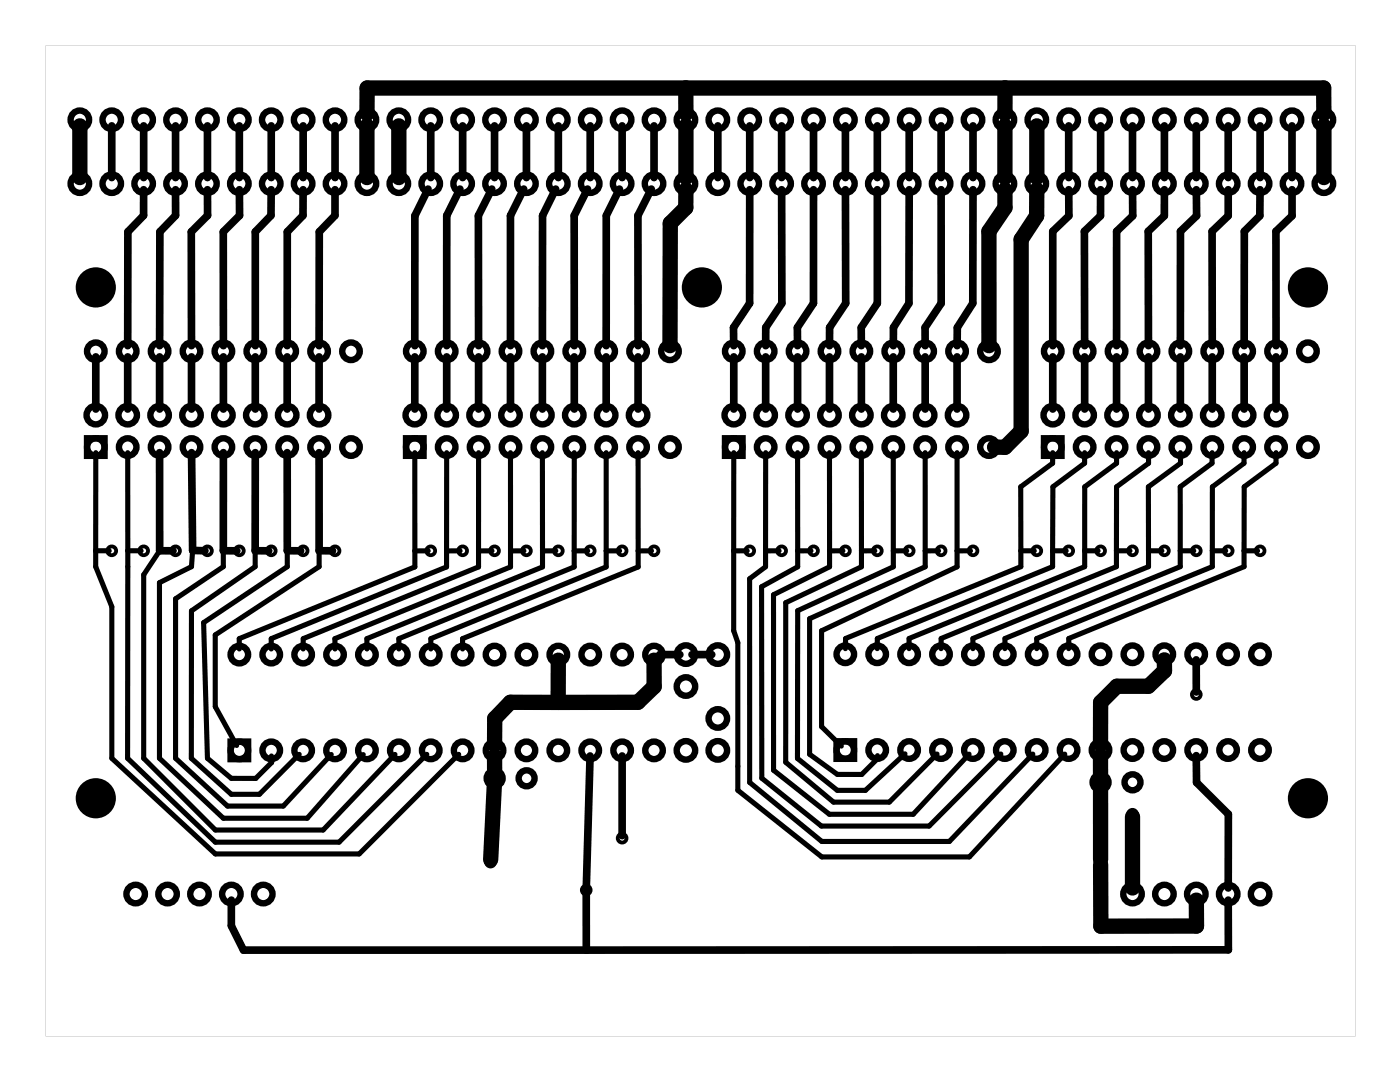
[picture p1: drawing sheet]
<svg xmlns="http://www.w3.org/2000/svg" width="111mm" height="86mm" viewBox="0 0 111 86" stroke-linecap="round" stroke-linejoin="round" font-family="sans-serif">
<path d="M3.6 3.6h104.3v78.8h-104.3zM3.6 3.6v78.8h104.3v-78.8z" fill="#000"/>
<g fill="none" stroke="#000" stroke-width=".51">
<path d="M6.9 34.9h1.4v1.4h-1.4zM32.3 34.9h1.4v1.4h-1.4zM57.7 34.9h1.4v1.4h-1.4zM83.1 34.9h1.4v1.4h-1.4zM18.4 59h1.4v1.4h-1.4zM66.6 59h1.4v1.4h-1.4z"/>
<circle cx="6.4" cy="14.6" r=".74"/>
<circle cx="6.4" cy="9.5" r=".74"/>
<circle cx="8.9" cy="9.5" r=".74"/>
<circle cx="8.9" cy="14.6" r=".74"/>
<circle cx="11.4" cy="9.5" r=".74"/>
<circle cx="11.4" cy="14.6" r=".74"/>
<circle cx="14" cy="9.5" r=".74"/>
<circle cx="14" cy="14.6" r=".74"/>
<circle cx="16.5" cy="14.6" r=".74"/>
<circle cx="16.5" cy="9.5" r=".74"/>
<circle cx="19.1" cy="14.6" r=".74"/>
<circle cx="19.1" cy="9.5" r=".74"/>
<circle cx="21.6" cy="9.5" r=".74"/>
<circle cx="21.6" cy="14.6" r=".74"/>
<circle cx="24.1" cy="14.6" r=".74"/>
<circle cx="24.1" cy="9.5" r=".74"/>
<circle cx="26.7" cy="9.5" r=".74"/>
<circle cx="26.7" cy="14.6" r=".74"/>
<circle cx="29.2" cy="14.6" r=".74"/>
<circle cx="29.2" cy="9.5" r=".74"/>
<circle cx="31.8" cy="9.5" r=".74"/>
<circle cx="31.8" cy="14.6" r=".74"/>
<circle cx="34.3" cy="9.5" r=".74"/>
<circle cx="34.3" cy="14.6" r=".74"/>
<circle cx="36.8" cy="9.5" r=".74"/>
<circle cx="36.8" cy="14.6" r=".74"/>
<circle cx="39.4" cy="14.6" r=".74"/>
<circle cx="39.4" cy="9.5" r=".74"/>
<circle cx="41.9" cy="9.5" r=".74"/>
<circle cx="41.9" cy="14.6" r=".74"/>
<circle cx="44.5" cy="9.5" r=".74"/>
<circle cx="44.5" cy="14.6" r=".74"/>
<circle cx="47" cy="9.5" r=".74"/>
<circle cx="47" cy="14.6" r=".74"/>
<circle cx="49.5" cy="9.5" r=".74"/>
<circle cx="49.5" cy="14.6" r=".74"/>
<circle cx="52.1" cy="9.5" r=".74"/>
<circle cx="52.1" cy="14.6" r=".74"/>
<circle cx="54.6" cy="9.5" r=".74"/>
<circle cx="54.6" cy="14.6" r=".74"/>
<circle cx="57.2" cy="14.6" r=".74"/>
<circle cx="57.2" cy="9.5" r=".74"/>
<circle cx="59.7" cy="14.6" r=".74"/>
<circle cx="59.7" cy="9.5" r=".74"/>
<circle cx="62.2" cy="14.6" r=".74"/>
<circle cx="62.2" cy="9.5" r=".74"/>
<circle cx="64.8" cy="14.6" r=".74"/>
<circle cx="64.8" cy="9.5" r=".74"/>
<circle cx="67.3" cy="9.5" r=".74"/>
<circle cx="67.3" cy="14.6" r=".74"/>
<circle cx="69.9" cy="14.6" r=".74"/>
<circle cx="69.9" cy="9.5" r=".74"/>
<circle cx="72.4" cy="9.5" r=".74"/>
<circle cx="72.4" cy="14.6" r=".74"/>
<circle cx="74.9" cy="14.6" r=".74"/>
<circle cx="74.9" cy="9.5" r=".74"/>
<circle cx="77.5" cy="14.6" r=".74"/>
<circle cx="77.5" cy="9.5" r=".74"/>
<circle cx="80" cy="14.6" r=".74"/>
<circle cx="80" cy="9.5" r=".74"/>
<circle cx="82.6" cy="9.5" r=".74"/>
<circle cx="82.6" cy="14.6" r=".74"/>
<circle cx="85.1" cy="14.6" r=".74"/>
<circle cx="85.1" cy="9.5" r=".74"/>
<circle cx="87.6" cy="9.5" r=".74"/>
<circle cx="87.6" cy="14.6" r=".74"/>
<circle cx="90.2" cy="9.5" r=".74"/>
<circle cx="90.2" cy="14.6" r=".74"/>
<circle cx="92.7" cy="9.5" r=".74"/>
<circle cx="92.7" cy="14.6" r=".74"/>
<circle cx="95.3" cy="9.5" r=".74"/>
<circle cx="95.3" cy="14.6" r=".74"/>
<circle cx="97.8" cy="9.5" r=".74"/>
<circle cx="97.8" cy="14.6" r=".74"/>
<circle cx="100.3" cy="9.5" r=".74"/>
<circle cx="100.3" cy="14.6" r=".74"/>
<circle cx="102.9" cy="9.5" r=".74"/>
<circle cx="102.9" cy="14.6" r=".74"/>
<circle cx="105.4" cy="9.5" r=".74"/>
<circle cx="105.4" cy="14.6" r=".74"/>
<circle cx="7.6" cy="27.9" r=".7"/>
<circle cx="7.6" cy="35.6" r=".7"/>
<circle cx="7.6" cy="33" r=".74"/>
<circle cx="10.2" cy="27.9" r=".7"/>
<circle cx="10.2" cy="35.6" r=".7"/>
<circle cx="10.2" cy="33" r=".74"/>
<circle cx="12.7" cy="27.9" r=".7"/>
<circle cx="12.7" cy="35.6" r=".7"/>
<circle cx="12.7" cy="33" r=".74"/>
<circle cx="15.2" cy="27.9" r=".7"/>
<circle cx="15.2" cy="35.6" r=".7"/>
<circle cx="15.2" cy="33" r=".74"/>
<circle cx="17.8" cy="27.9" r=".7"/>
<circle cx="17.8" cy="35.6" r=".7"/>
<circle cx="17.8" cy="33" r=".74"/>
<circle cx="20.3" cy="27.9" r=".7"/>
<circle cx="20.3" cy="35.6" r=".7"/>
<circle cx="20.3" cy="33" r=".74"/>
<circle cx="22.9" cy="27.9" r=".7"/>
<circle cx="22.9" cy="35.6" r=".7"/>
<circle cx="22.9" cy="33" r=".74"/>
<circle cx="25.4" cy="27.9" r=".7"/>
<circle cx="25.4" cy="35.6" r=".7"/>
<circle cx="25.4" cy="33" r=".74"/>
<circle cx="27.9" cy="27.9" r=".7"/>
<circle cx="27.9" cy="35.6" r=".7"/>
<circle cx="33" cy="27.9" r=".7"/>
<circle cx="33" cy="35.6" r=".7"/>
<circle cx="33" cy="33" r=".74"/>
<circle cx="35.6" cy="27.9" r=".7"/>
<circle cx="35.6" cy="35.6" r=".7"/>
<circle cx="35.6" cy="33" r=".74"/>
<circle cx="38.1" cy="27.9" r=".7"/>
<circle cx="38.1" cy="35.6" r=".7"/>
<circle cx="38.1" cy="33" r=".74"/>
<circle cx="40.6" cy="27.9" r=".7"/>
<circle cx="40.6" cy="35.6" r=".7"/>
<circle cx="40.6" cy="33" r=".74"/>
<circle cx="43.2" cy="27.9" r=".7"/>
<circle cx="43.2" cy="35.6" r=".7"/>
<circle cx="43.2" cy="33" r=".74"/>
<circle cx="45.7" cy="27.9" r=".7"/>
<circle cx="45.7" cy="35.6" r=".7"/>
<circle cx="45.7" cy="33" r=".74"/>
<circle cx="48.3" cy="27.9" r=".7"/>
<circle cx="48.3" cy="35.6" r=".7"/>
<circle cx="48.3" cy="33" r=".74"/>
<circle cx="50.8" cy="27.9" r=".7"/>
<circle cx="50.8" cy="35.6" r=".7"/>
<circle cx="50.8" cy="33" r=".74"/>
<circle cx="53.3" cy="27.9" r=".7"/>
<circle cx="53.3" cy="35.6" r=".7"/>
<circle cx="58.4" cy="27.9" r=".7"/>
<circle cx="58.4" cy="35.6" r=".7"/>
<circle cx="58.4" cy="33" r=".74"/>
<circle cx="61" cy="27.9" r=".7"/>
<circle cx="61" cy="35.6" r=".7"/>
<circle cx="61" cy="33" r=".74"/>
<circle cx="63.5" cy="27.9" r=".7"/>
<circle cx="63.5" cy="35.6" r=".7"/>
<circle cx="63.5" cy="33" r=".74"/>
<circle cx="66" cy="27.9" r=".7"/>
<circle cx="66" cy="35.6" r=".7"/>
<circle cx="66" cy="33" r=".74"/>
<circle cx="68.6" cy="27.9" r=".7"/>
<circle cx="68.6" cy="35.6" r=".7"/>
<circle cx="68.6" cy="33" r=".74"/>
<circle cx="71.1" cy="27.9" r=".7"/>
<circle cx="71.1" cy="35.6" r=".7"/>
<circle cx="71.1" cy="33" r=".74"/>
<circle cx="73.7" cy="27.9" r=".7"/>
<circle cx="73.7" cy="35.6" r=".7"/>
<circle cx="73.7" cy="33" r=".74"/>
<circle cx="76.2" cy="27.9" r=".7"/>
<circle cx="76.2" cy="35.6" r=".7"/>
<circle cx="76.2" cy="33" r=".74"/>
<circle cx="78.7" cy="27.9" r=".7"/>
<circle cx="78.7" cy="35.6" r=".7"/>
<circle cx="83.8" cy="27.9" r=".7"/>
<circle cx="83.8" cy="35.6" r=".7"/>
<circle cx="83.8" cy="33" r=".74"/>
<circle cx="86.4" cy="27.9" r=".7"/>
<circle cx="86.4" cy="35.6" r=".7"/>
<circle cx="86.4" cy="33" r=".74"/>
<circle cx="88.9" cy="27.9" r=".7"/>
<circle cx="88.9" cy="35.6" r=".7"/>
<circle cx="88.9" cy="33" r=".74"/>
<circle cx="91.4" cy="27.9" r=".7"/>
<circle cx="91.4" cy="35.6" r=".7"/>
<circle cx="91.4" cy="33" r=".74"/>
<circle cx="94" cy="27.9" r=".7"/>
<circle cx="94" cy="35.6" r=".7"/>
<circle cx="94" cy="33" r=".74"/>
<circle cx="96.5" cy="27.9" r=".7"/>
<circle cx="96.5" cy="35.6" r=".7"/>
<circle cx="96.5" cy="33" r=".74"/>
<circle cx="99.1" cy="27.9" r=".7"/>
<circle cx="99.1" cy="35.6" r=".7"/>
<circle cx="99.1" cy="33" r=".74"/>
<circle cx="101.6" cy="27.9" r=".7"/>
<circle cx="101.6" cy="35.6" r=".7"/>
<circle cx="101.6" cy="33" r=".74"/>
<circle cx="104.1" cy="27.9" r=".7"/>
<circle cx="104.1" cy="35.6" r=".7"/>
<circle cx="19.1" cy="52.1" r=".7"/>
<circle cx="19.1" cy="59.7" r=".7"/>
<circle cx="21.6" cy="52.1" r=".7"/>
<circle cx="21.6" cy="59.7" r=".7"/>
<circle cx="24.1" cy="52.1" r=".7"/>
<circle cx="24.1" cy="59.7" r=".7"/>
<circle cx="26.7" cy="52.1" r=".7"/>
<circle cx="26.7" cy="59.7" r=".7"/>
<circle cx="29.2" cy="52.1" r=".7"/>
<circle cx="29.2" cy="59.7" r=".7"/>
<circle cx="31.8" cy="52.1" r=".7"/>
<circle cx="31.8" cy="59.7" r=".7"/>
<circle cx="34.3" cy="52.1" r=".7"/>
<circle cx="34.3" cy="59.7" r=".7"/>
<circle cx="36.8" cy="52.1" r=".7"/>
<circle cx="36.8" cy="59.7" r=".7"/>
<circle cx="39.4" cy="52.1" r=".7"/>
<circle cx="39.4" cy="59.7" r=".7"/>
<circle cx="41.9" cy="52.1" r=".7"/>
<circle cx="41.9" cy="59.7" r=".7"/>
<circle cx="44.5" cy="52.1" r=".7"/>
<circle cx="44.5" cy="59.7" r=".7"/>
<circle cx="47" cy="52.1" r=".7"/>
<circle cx="47" cy="59.7" r=".7"/>
<circle cx="49.5" cy="52.1" r=".7"/>
<circle cx="49.5" cy="59.7" r=".7"/>
<circle cx="52.1" cy="52.1" r=".7"/>
<circle cx="52.1" cy="59.7" r=".7"/>
<circle cx="54.6" cy="52.1" r=".74"/>
<circle cx="54.6" cy="59.7" r=".74"/>
<circle cx="54.6" cy="54.6" r=".74"/>
<circle cx="57.2" cy="52.1" r=".74"/>
<circle cx="57.2" cy="59.7" r=".74"/>
<circle cx="57.2" cy="57.2" r=".74"/>
<circle cx="67.3" cy="52" r=".7"/>
<circle cx="67.3" cy="59.7" r=".7"/>
<circle cx="69.8" cy="52" r=".7"/>
<circle cx="69.8" cy="59.7" r=".7"/>
<circle cx="72.4" cy="52" r=".7"/>
<circle cx="72.4" cy="59.7" r=".7"/>
<circle cx="74.9" cy="52" r=".7"/>
<circle cx="74.9" cy="59.7" r=".7"/>
<circle cx="77.5" cy="52" r=".7"/>
<circle cx="77.5" cy="59.7" r=".7"/>
<circle cx="80" cy="52" r=".7"/>
<circle cx="80" cy="59.7" r=".7"/>
<circle cx="82.5" cy="52" r=".7"/>
<circle cx="82.5" cy="59.7" r=".7"/>
<circle cx="85.1" cy="52" r=".7"/>
<circle cx="85.1" cy="59.7" r=".7"/>
<circle cx="87.6" cy="52" r=".7"/>
<circle cx="87.6" cy="59.7" r=".7"/>
<circle cx="90.2" cy="52" r=".7"/>
<circle cx="90.2" cy="59.7" r=".7"/>
<circle cx="92.7" cy="52" r=".7"/>
<circle cx="92.7" cy="59.7" r=".7"/>
<circle cx="95.2" cy="52" r=".7"/>
<circle cx="95.2" cy="59.7" r=".7"/>
<circle cx="97.8" cy="52" r=".7"/>
<circle cx="97.8" cy="59.7" r=".7"/>
<circle cx="100.3" cy="52" r=".7"/>
<circle cx="100.3" cy="59.7" r=".7"/>
<circle cx="10.8" cy="71.1" r=".74"/>
<circle cx="13.3" cy="71.1" r=".74"/>
<circle cx="15.9" cy="71.1" r=".74"/>
<circle cx="18.4" cy="71.1" r=".74"/>
<circle cx="21" cy="71.1" r=".74"/>
<circle cx="39.4" cy="61.9" r=".64"/>
<circle cx="41.9" cy="61.9" r=".64"/>
<circle cx="87.6" cy="62.2" r=".64"/>
<circle cx="90.2" cy="62.2" r=".64"/>
<circle cx="90.2" cy="71.1" r=".74"/>
<circle cx="92.7" cy="71.1" r=".74"/>
<circle cx="95.3" cy="71.1" r=".74"/>
<circle cx="97.8" cy="71.1" r=".74"/>
<circle cx="100.3" cy="71.1" r=".74"/>
</g>
<g fill="#000">
<circle cx="7.6" cy="22.9" r="1.6"/>
<circle cx="55.9" cy="22.9" r="1.6"/>
<circle cx="104.1" cy="22.9" r="1.6"/>
<circle cx="7.6" cy="63.5" r="1.6"/>
<circle cx="104.1" cy="63.5" r="1.6"/>
</g>
<g fill="none" stroke="#000" stroke-width=".3">
<circle cx="8.9" cy="43.8" r=".35"/>
<circle cx="11.4" cy="43.8" r=".35"/>
<circle cx="14" cy="43.8" r=".35"/>
<circle cx="16.5" cy="43.8" r=".35"/>
<circle cx="19.1" cy="43.8" r=".35"/>
<circle cx="21.6" cy="43.8" r=".35"/>
<circle cx="24.1" cy="43.8" r=".35"/>
<circle cx="26.7" cy="43.8" r=".35"/>
<circle cx="34.3" cy="43.8" r=".35"/>
<circle cx="36.8" cy="43.8" r=".35"/>
<circle cx="39.4" cy="43.8" r=".35"/>
<circle cx="41.9" cy="43.8" r=".35"/>
<circle cx="44.5" cy="43.8" r=".35"/>
<circle cx="47" cy="43.8" r=".35"/>
<circle cx="49.5" cy="43.8" r=".35"/>
<circle cx="52.1" cy="43.8" r=".35"/>
<circle cx="59.7" cy="43.8" r=".35"/>
<circle cx="62.2" cy="43.8" r=".35"/>
<circle cx="64.8" cy="43.8" r=".35"/>
<circle cx="67.3" cy="43.8" r=".35"/>
<circle cx="69.9" cy="43.8" r=".35"/>
<circle cx="72.4" cy="43.8" r=".35"/>
<circle cx="74.9" cy="43.8" r=".35"/>
<circle cx="77.5" cy="43.8" r=".35"/>
<circle cx="82.6" cy="43.8" r=".35"/>
<circle cx="85.1" cy="43.8" r=".35"/>
<circle cx="87.6" cy="43.8" r=".35"/>
<circle cx="90.2" cy="43.8" r=".35"/>
<circle cx="92.7" cy="43.8" r=".35"/>
<circle cx="95.3" cy="55.3" r=".35"/>
<circle cx="95.3" cy="43.8" r=".35"/>
<circle cx="97.8" cy="43.8" r=".35"/>
<circle cx="100.3" cy="43.8" r=".35"/>
<circle cx="39.1" cy="68.6" r=".35"/>
<circle cx="46.7" cy="70.8" r=".35"/>
<circle cx="49.5" cy="66.7" r=".35"/>
<circle cx="87.6" cy="68.6" r=".35"/>
<circle cx="90.2" cy="64.8" r=".35"/>
</g>
<g fill="none" stroke="#000" stroke-width=".61">
<path d="M8.9 10v4.1M11.4 15.1v2l-1.2 1.3v9.1M11.4 10v4.1M14 10v4.1M14 15.1v2l-1.3 1.3v9.1M16.5 10v4.1M16.5 15.1v2l-1.3 1.3v9.1M19.1 10v4.1M19.1 15.1v2l-1.3 1.3v9.1M21.6 15.1v2l-1.3 1.3v9.1M21.6 10v4.1M24.1 15.1v2l-1.2 1.3v9.1"/>
<path d="M24.1 10v4.1M26.7 15.1v2l-1.3 1.3v9.1M26.7 10v4.1M34.1 15l-1.1 2.2v10.3M34.3 10v4.1M36.6 15l-1 2.2v10.3M36.8 10v4.1M39.2 15l-1.1 2.2v10.3M39.4 10v4.1M41.7 15l-1.1 2.2v10.3M41.9 10v4.1M44.2 15l-1 2.2v10.3"/>
<path d="M44.5 10v4.1M46.8 15l-1.1 2.2v10.3M47 10v4.1M49.3 15l-1 2.2v10.3M49.5 10v4.1M51.9 15l-1.1 2.2v10.3M52.1 10v4.1M57.2 10v4.1M59.7 15.1v9l-1.3 2v1.4M59.7 10v4.1M62.2 10v4.1M62.2 15.1l.1 9-1.3 2v1.4"/>
<path d="M64.8 15.1v9l-1.3 2v1.4M64.8 10v4.1M67.3 10v4.1M67.3 15.1v9l-1.2 2v1.4M69.9 10v4.1M69.9 15.1v9l-1.3 2v1.4M72.4 15.1v9l-1.3 2v1.4M72.4 10v4.1M74.9 10v4.1M74.9 15.1v9l-1.2 2v1.4M77.5 15.1v9l-1.3 2v1.4M77.5 10v4.1"/>
<path d="M85.1 10v4.1M85.1 15.1v2.1l-1.3 1.2v9.1M87.6 15.1v2.1l-1.3 1.2 .1 9.1M87.6 10v4.1M90.2 10v4.1M90.2 15.1v2.1l-1.3 1.2v9.1M92.7 15.1v2.1l-1.3 1.2v9.1M92.7 10v4.1M95.3 10v4.1M95.3 15.1v2.1l-1.3 1.2v9.1M97.8 10v4.1M97.8 15.1v2.1l-1.3 1.2v9.1"/>
<path d="M100.3 15.1v2.1l-1.2 1.2v9.1M100.3 10v4.1M102.9 10v4.1M102.9 15.1v2.1l-1.3 1.2v9.1M7.6 28.4v4.1M10.2 28.4v4.1M12.7 28.4v4.1M12.7 36v7.8h1.1M15.2 28.4v4.1M15.3 36v7.8h1M17.8 36v7.8h1.1M17.8 28.4v4.1"/>
<path d="M20.3 36v7.8h1.1M20.3 28.4v4.1M22.9 28.4v4.1M22.9 36v7.8h1M25.4 28.4v4.1M25.4 36v7.8h1.1M33 28.4v4.1M35.6 28.4v4.1M38.1 28.4v4.1M40.6 28.4v4.1M43.2 28.4v4.1M45.7 28.4v4.1"/>
<path d="M48.3 28.4v4.1M50.8 28.4v4.1M58.4 28.4v4.1M61 28.4v4.1M63.5 28.4v4.1M66 28.4v4.1M68.6 28.4v4.1M71.1 28.4v4.1M73.7 28.4v4.1M76.2 28.4v4.1M83.8 28.4v4.1M86.4 28.4v4.1"/>
<path d="M88.9 28.4v4.1M91.4 28.4v4.1M94 28.4v4.1M96.5 28.4v4.1M99.1 28.4v4.1M101.6 28.4v4.1M52.5 52.1h1.6M55.1 52.1h1.6M95.3 52.5v2.6M18.4 71.6v2.1l1 1.9h27.3M46.7 71v4.6M47 60.1l-.3 10.5"/>
<path d="M49.5 60.1v6.4M95.3 60.1v2.2l2.5 2.5v5.8M97.8 71.6v4h-51.1"/>
</g>
<g fill="none" stroke="#000" stroke-width="1.2">
<path d="M6.4 10v4.1M29.2 10v4.1M29.2 9v-2h76.2v2M31.8 10v4.1M54.6 7v2M54.6 15.1v1.4l-1.2 1.3-.1 9.7M54.6 10v4.1M80 10v4.1M80 15.1v1.4l-1.3 1.9v9.1M80 7v2M82.6 15.1l-.1 2.1-1.2 1.8v15.3l-1.3 1.3h-.8M82.6 10v4.1"/>
<path d="M105.4 10v4.1M44.4 55.9h-3.8l-1.2 1.3v2.1M44.5 52.5l-.1 3.4M52.1 52.5v2.1l-1.3 1.3h-6.4M92.7 52.5v.9l-1.3 1.2h-2.5l-1.3 1.3v3.3M39.4 62.3l-.3 6.1M39.4 60.1v1.4M87.6 60.1v1.8M87.6 62.6v5.8M87.6 68.8l.1 4.9h7.6v-2.1M90.2 65v5.6"/>
</g>
<g fill="none" stroke="#000" stroke-width=".41">
<path d="M7.6 36v9.1l1.3 3.2v12l8.2 7.6h11.5l7.9-7.9M10.2 36v7.8M33 36v9.1l-14 5.7 .1 .8M35.6 36v9.1l-14 5.7v.8M38.1 36v9.1l-14 5.7v.8M40.6 36l.1 9.1-14 5.7v.8M43.2 36v7.8M45.7 36v9.1l-13.9 5.7v.8M48.3 36v9.1l-14 5.7v.8M50.8 36v7.8M58.4 36v14.2l.4 .9v11.8l6.6 5.3h11.8l7.6-8.2M61 36v9.1l-1.3 .9v16.2l5.7 4.7h10.2l6.6-6.9"/>
<path d="M63.5 36v7.8M66 36l.1 7.8M68.6 36v9.1l-6 2.8v12.7l3.8 3.2h4.4l3.8-3.8M71.1 36v9.1l-7.6 3.5v11.7l3.2 2.6h2.2l3.2-2.9M73.7 36v9.1l-9.2 4.1v10.8l2.2 1.6h1.9l1.3-1.3v-.2M76.2 36v9.1l-10.8 5.1v7.6l1.6 1.6M83.8 36v.9l-2.5 1.8v5.1M86.4 36v.9l-2.6 1.8v5.1M88.9 36v.9l-2.5 1.8v6.4l-14 5.7v.8M91.5 36v.9l-2.6 1.8v6.4l-14 5.7v.8M94 36v.9l-2.6 1.8 .1 5.1M96.5 36v.9l-2.5 1.8v6.4l-14 5.7v.8"/>
<path d="M99.1 36v.9l-2.6 1.8v6.4l-13.9 5.7v.8M101.6 36v.9l-2.5 1.8v6.4l-14 5.7v.8M7.6 43.8h1.1M10.2 43.8v16.5l6.9 6.7h9.9l7-7M10.2 43.8h1M12.7 43.8l-1.3 1.9v14.6l5.7 5.7h8.6l5.8-6M15.3 43.8l-.1 1.3-2.5 1.3v13.9l5.1 4.8h6.7l4.4-5.1M17.8 43.8v1.3l-3.8 2.5v12.7l4.1 3.8h4.5l3.8-4.1M20.3 43.8v1.3l-5.1 3.5v11.7l3.2 2.9h2.3l3.1-3.2M22.9 43.8v1.3l-6.7 4.4 .3 10.8 1.9 1.6h2l1.2-1.2v-.6M25.4 43.8v1.3l-8.3 5.4v5.7l1.7 3.1M34.1 43.8h-1.1"/>
<path d="M36.6 43.8h-1M39.2 43.8h-1.1M41.7 43.8h-1M43.2 43.8v1.3l-14 5.7v.8M44.3 43.8h-1.1M46.8 43.8h-1.1M49.3 43.8h-1M50.8 43.8v1.3l-14 5.7v.8M51.9 43.8h-1.1M59.5 43.8h-1.1M62 43.8h-1M63.5 43.8v1.3l-2.9 1.6 .1 15.2 4.7 3.8h8.6l5.7-5.7"/>
<path d="M64.6 43.8h-1.1M66.1 43.8v1.3l-4.5 2.2v14l4.4 3.5h6.7l4.5-4.8M67.1 43.8h-1M69.7 43.8h-1.1M72.2 43.8h-1.1M74.7 43.8h-1M77.3 43.8h-1.1M81.3 43.8h1.1M81.3 43.8v1.3l-14 5.7v.8M83.8 43.8h1.1M83.8 43.8v1.3l-13.9 5.7v.8M86.4 43.8h1"/>
<path d="M88.9 43.8h1.1M91.5 43.8h1M91.5 43.8v1.3l-14 5.7v.8M94 43.8h1.1M96.5 43.8h1.1M99.1 43.8h1"/>
</g>
</svg>
